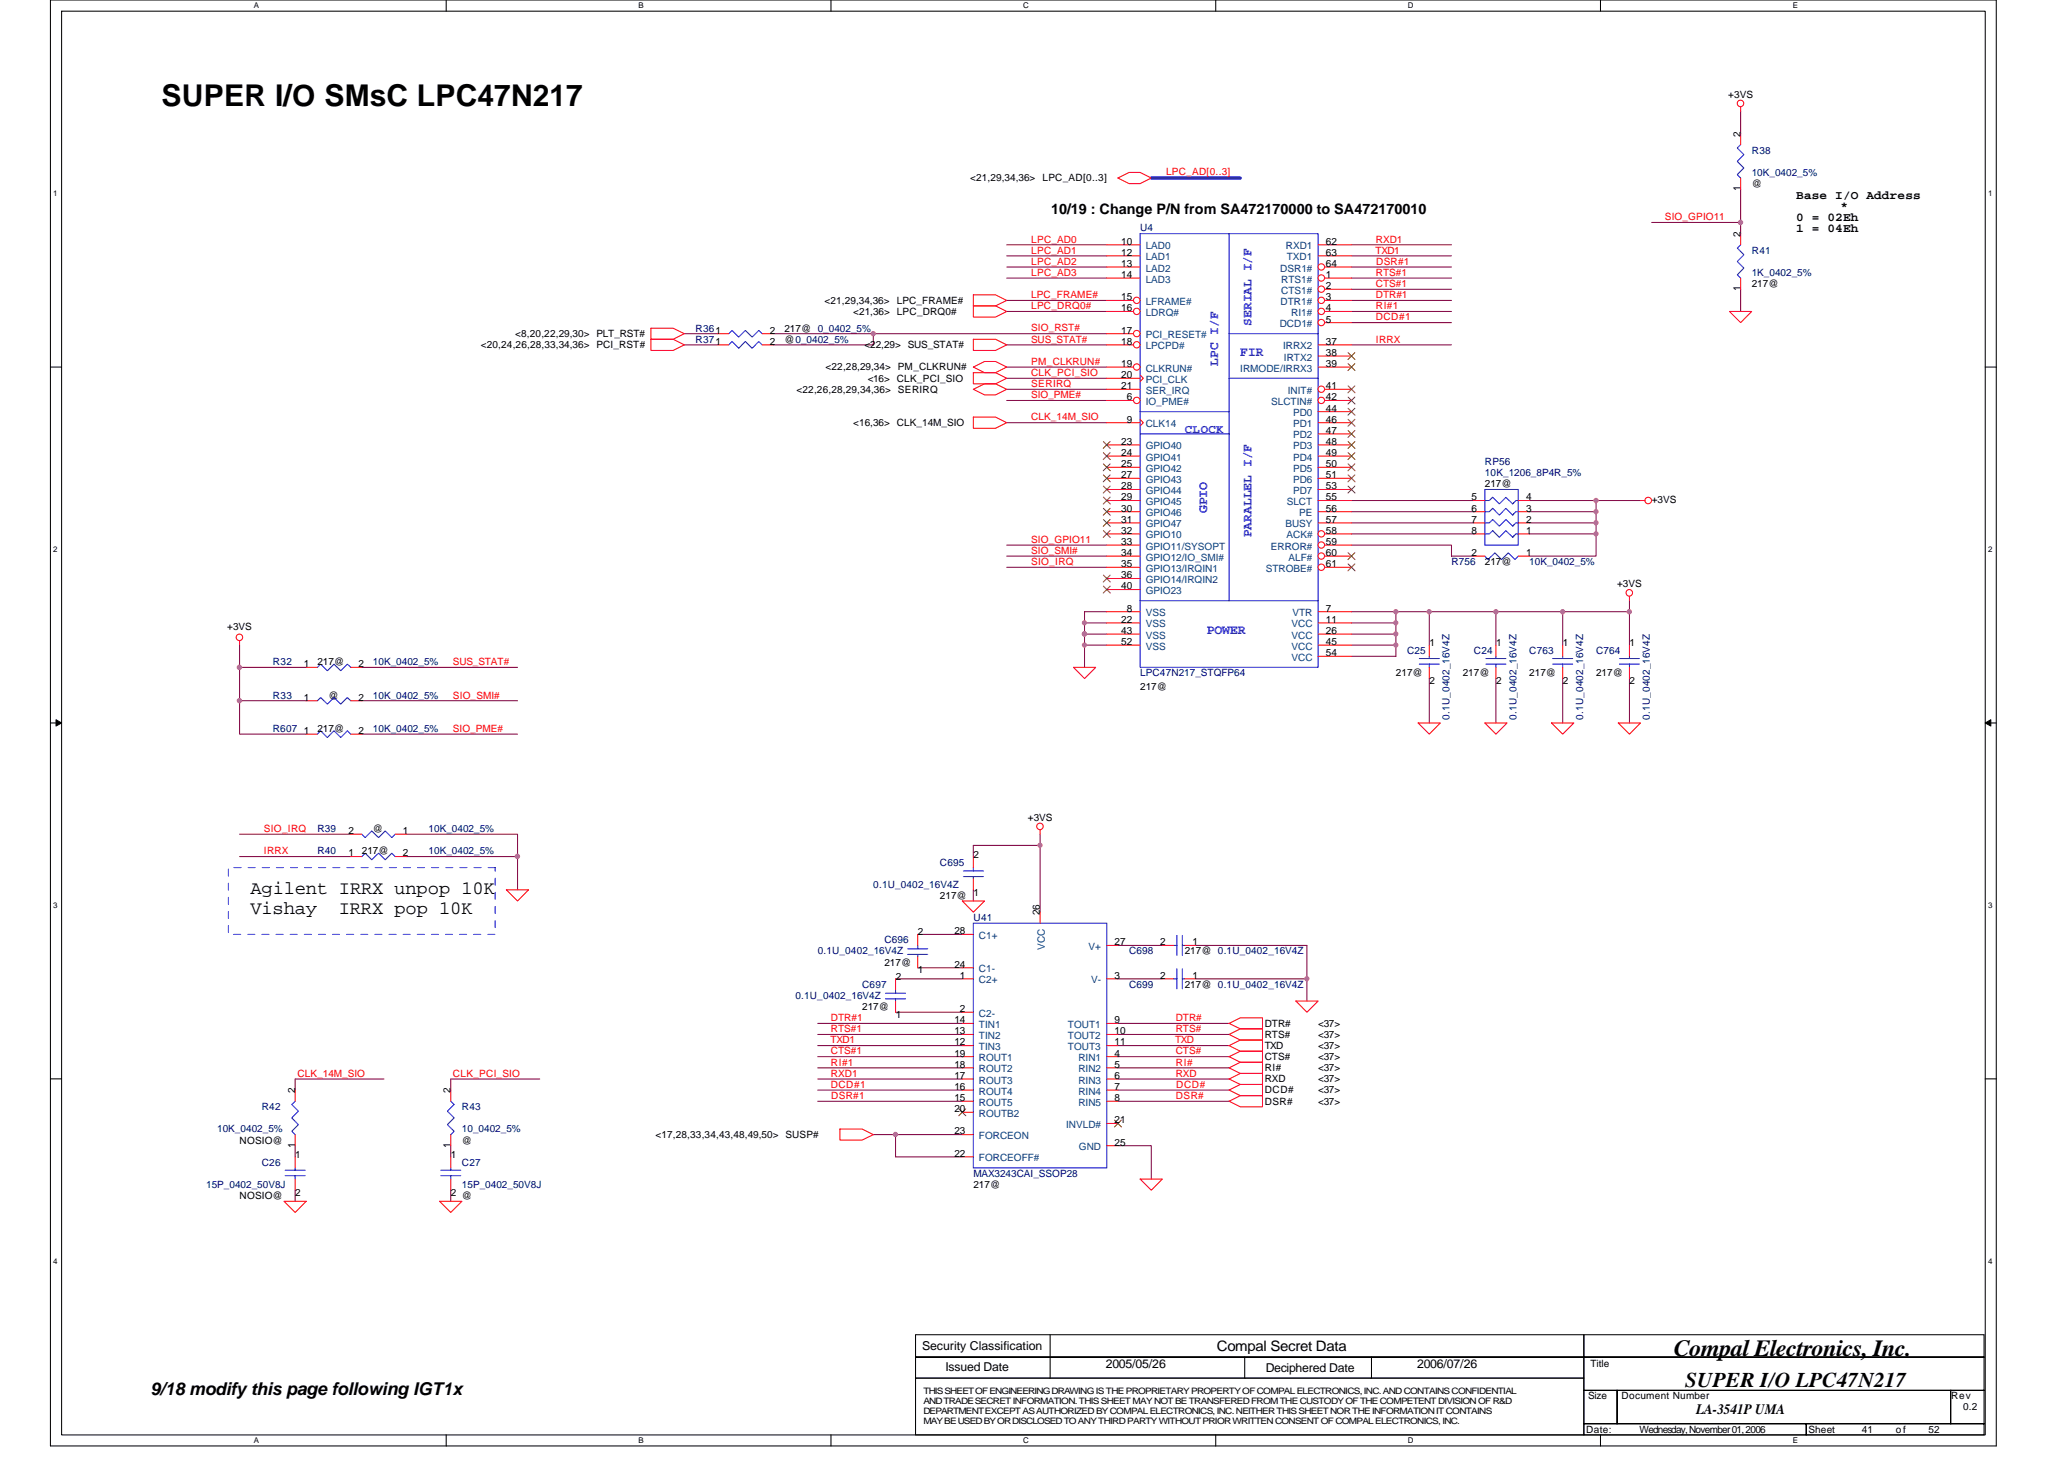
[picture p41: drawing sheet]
<svg xmlns="http://www.w3.org/2000/svg" width="297mm" height="210mm" viewBox="0 0 297 210" stroke-linecap="round" stroke-linejoin="round" font-family="sans-serif">
<defs><g id="words">
<text font-size="4.3" x="23.3" y="15.2">SUPER I/O SMsC LPC47N217</text>
<text font-size="3.3" x="240.9" y="195.1">Compal Electronics, Inc.</text>
<text font-size="3" x="242.5" y="199.6">SUPER I/O LPC47N217</text>
<g font-size="2.7">
<text x="36.1" y="128.6">Agilent IRRX unpop 10K</text>
<text x="36.1" y="131.5">Vishay</text>
<text x="48.8" y="131.5">IRRX pop 10K</text>
</g>
<text font-size="2.5" x="21.7" y="200.8">9/18 modify this page following IGT1x</text>
<g font-size="2.1">
<text x="151.3" y="30.7">10/19 : Change P/N from SA472170000 to SA472170010</text>
<text x="175.1" y="194.4">Compal Secret Data</text>
<text x="244.1" y="203.5">LA-3541P UMA</text>
</g>
<g font-size="1.9" fill="#00f">
<text x="180.1" y="46.9" transform="rotate(-90 180.1 46.9)">SERIAL I/F</text>
<text x="175.3" y="52.7" transform="rotate(-90 175.3 52.7)">LPC I/F</text>
<text x="178.5" y="51.2">FIR</text>
<text x="173.7" y="73.8" transform="rotate(-90 173.7 73.8)">GPIO</text>
<text x="180.1" y="77.3" transform="rotate(-90 180.1 77.3)">PARALLEL I/F</text>
<text x="173.7" y="91.2">POWER</text>
</g>
<g font-size="1.8">
<text x="258.5" y="28.6">Base I/O Address</text>
<text x="258.5" y="31.8">0 = 02Eh</text>
<text x="258.5" y="33.4">1 = 04Eh</text>
<text x="264.9" y="30.2">*</text>
<text x="132.7" y="194.2">Security Classification</text>
<text x="136.1" y="197.3">Issued Date</text>
<text x="159.1" y="196.8">2005/05/26</text>
<text x="182.2" y="197.4">Deciphered Date</text>
<text x="203.9" y="196.8">2006/07/26</text>
</g>
<text font-size="1.8" fill="#00f" x="170.5" y="62.2">CLOCK</text>
<g font-size="1.4">
<text x="248.7" y="14.1">+3VS</text>
<text x="250.5" y="19.7" transform="rotate(-90 250.5 19.7)">2</text>
<text x="139.6" y="26.1">&lt;21,29,34,36&gt;</text>
<text x="150" y="26.1">LPC_AD[0..3]</text>
<text x="250.5" y="27.5" transform="rotate(-90 250.5 27.5)">1</text>
<text x="252.1" y="26.9">@</text>
<text x="161.4" y="35.2">10</text>
<text x="190.8" y="35.2">62</text>
<text x="250.5" y="34.1" transform="rotate(-90 250.5 34.1)">2</text>
<text x="161.4" y="36.8">12</text>
<text x="161.4" y="38.4">13</text>
<text x="161.4" y="40">14</text>
<text x="190.8" y="38.4">64</text>
<text x="190.8" y="36.8">63</text>
<text x="190.8" y="40">1</text>
<text x="190.8" y="41.6">2</text>
<text x="250.5" y="41.9" transform="rotate(-90 250.5 41.9)">1</text>
<text x="252.1" y="41.3">217@</text>
<text x="110.8" y="48">2</text>
<text x="112.9" y="47.7">217@ 0_0402_5%</text>
<text x="118.6" y="43.7">&lt;21,29,34,36&gt;</text>
<text x="122.8" y="45.3">&lt;21,36&gt; LPC_DRQ0#</text>
<text x="129" y="43.7">LPC_FRAME#</text>
<text x="161.4" y="43.2">15</text>
<text x="161.4" y="44.8">16</text>
<text x="161.4" y="48">17</text>
<text x="190.8" y="43.2">3</text>
<text x="190.8" y="46.4">5</text>
<text x="190.8" y="44.8">4</text>
<text x="69.2" y="50.1">&lt;20,24,26,28,33,34,36&gt; PCI_RST#</text>
<text x="74.1" y="48.5">&lt;8,20,22,29,30&gt; PLT_RST#</text>
<text x="110.8" y="49.6">2</text>
<text x="112.9" y="49.3">@0_0402_5%</text>
<text x="118.8" y="53.3">&lt;22,28,29,34&gt; PM_CLKRUN#</text>
<text x="124.4" y="50.1">&lt;22,29&gt; SUS_STAT#</text>
<text x="161.4" y="49.6">18</text>
<text x="161.4" y="52.8">19</text>
<text x="190.8" y="52.8">39</text>
<text x="190.8" y="51.2">38</text>
<text x="190.8" y="49.6">37</text>
<text x="114.6" y="56.5">&lt;22,26,28,29,34,36&gt; SERIRQ</text>
<text x="124.9" y="54.9">&lt;16&gt; CLK_PCI_SIO</text>
<text x="161.4" y="54.4">20</text>
<text x="161.4" y="56">21</text>
<text x="162.2" y="57.6">6</text>
<text x="190.8" y="56">41</text>
<text x="190.8" y="57.6">42</text>
<text x="190.8" y="59.2">44</text>
<text x="122.8" y="61.3">&lt;16,36&gt; CLK_14M_SIO</text>
<text x="161.4" y="64">23</text>
<text x="161.4" y="65.6">24</text>
<text x="162.2" y="60.8">9</text>
<text x="190.8" y="60.8">46</text>
<text x="190.8" y="62.4">47</text>
<text x="190.8" y="64">48</text>
<text x="190.8" y="65.6">49</text>
<text x="161.4" y="67.2">25</text>
<text x="161.4" y="68.8">27</text>
<text x="161.4" y="70.4">28</text>
<text x="161.4" y="72">29</text>
<text x="190.8" y="67.2">50</text>
<text x="190.8" y="68.8">51</text>
<text x="190.8" y="70.4">53</text>
<text x="190.8" y="72">55</text>
<text x="211.8" y="72">5</text>
<text x="213.7" y="70.1">217@</text>
<text x="219.6" y="72">4</text>
<text x="161.4" y="73.6">30</text>
<text x="161.4" y="75.2">31</text>
<text x="161.4" y="76.8">32</text>
<text x="190.8" y="75.2">57</text>
<text x="190.8" y="73.6">56</text>
<text x="190.8" y="76.8">58</text>
<text x="211.8" y="76.8">8</text>
<text x="211.8" y="75.2">7</text>
<text x="211.8" y="73.6">6</text>
<text x="219.6" y="76.8">1</text>
<text x="219.6" y="75.2">2</text>
<text x="219.6" y="73.6">3</text>
<text x="237.7" y="72.3">+3VS</text>
<text x="161.4" y="78.4">33</text>
<text x="161.4" y="80">34</text>
<text x="161.4" y="81.6">35</text>
<text x="161.4" y="83.2">36</text>
<text x="190.8" y="80">60</text>
<text x="190.8" y="78.4">59</text>
<text x="190.8" y="81.6">61</text>
<text x="211.8" y="80">2</text>
<text x="213.7" y="81.3">217@</text>
<text x="219.6" y="80">1</text>
<text x="161.4" y="84.8">40</text>
<text x="161.4" y="89.6">22</text>
<text x="162.2" y="88">8</text>
<text x="190.8" y="89.6">11</text>
<text x="190.8" y="88">7</text>
<text x="232.7" y="84.5">+3VS</text>
<text x="32.7" y="90.6">+3VS</text>
<text x="43.7" y="96">1</text>
<text x="45.7" y="95.7">217@</text>
<text x="51.6" y="96">2</text>
<text x="161.4" y="91.2">43</text>
<text x="161.4" y="92.8">52</text>
<text x="190.8" y="91.2">26</text>
<text x="190.8" y="94.4">54</text>
<text x="190.8" y="92.8">45</text>
<text x="205.7" y="93">1</text>
<text x="215.3" y="93">1</text>
<text x="224.9" y="93">1</text>
<text x="234.5" y="93">1</text>
<text x="43.7" y="100.8">1</text>
<text x="47.3" y="100.5">@</text>
<text x="51.6" y="100.8">2</text>
<text x="164.1" y="99.2">217@</text>
<text x="200.9" y="97.3">217@</text>
<text x="205.7" y="98.4">2</text>
<text x="210.5" y="97.3">217@</text>
<text x="215.3" y="98.4">2</text>
<text x="220.1" y="97.3">217@</text>
<text x="224.9" y="98.4">2</text>
<text x="229.7" y="97.3">217@</text>
<text x="234.5" y="98.4">2</text>
<text x="43.7" y="105.6">1</text>
<text x="45.7" y="105.3">217@</text>
<text x="51.6" y="105.6">2</text>
<text x="50.1" y="120">2</text>
<text x="53.7" y="119.7">@</text>
<text x="58" y="120">1</text>
<text x="147.9" y="118.1">+3VS</text>
<text x="50.1" y="123.2">1</text>
<text x="52.1" y="122.9">217@</text>
<text x="58" y="123.2">2</text>
<text x="140.1" y="123.4">2</text>
<text x="135.3" y="129.3">217@</text>
<text x="140.1" y="128.8">1</text>
<text x="149.7" y="131.7" transform="rotate(-90 149.7 131.7)">26</text>
<text x="132.1" y="134.6">2</text>
<text x="137.3" y="134.4">28</text>
<text x="160.4" y="136">27</text>
<text x="167" y="136">2</text>
<text x="170.5" y="137.3">217@ 0.1U_0402_16V4Z</text>
<text x="171.6" y="136">1</text>
<text x="127.3" y="138.9">217@</text>
<text x="128.9" y="141">2</text>
<text x="132.1" y="140">1</text>
<text x="137.3" y="139.2">24</text>
<text x="138.2" y="140.8">1</text>
<text x="160.4" y="140.8">3</text>
<text x="167" y="140.8">2</text>
<text x="170.5" y="142.1">217@ 0.1U_0402_16V4Z</text>
<text x="171.6" y="140.8">1</text>
<text x="124.1" y="145.3">217@</text>
<text x="128.9" y="146.4">1</text>
<text x="137.3" y="147.2">14</text>
<text x="137.3" y="148.8">13</text>
<text x="138.2" y="145.6">2</text>
<text x="160.4" y="147.2">9</text>
<text x="160.4" y="148.8">10</text>
<text x="182" y="147.7">DTR#</text>
<text x="182" y="149.3">RTS#</text>
<text x="189.7" y="147.7">&lt;37&gt;</text>
<text x="189.7" y="149.3">&lt;37&gt;</text>
<text x="137.3" y="150.4">12</text>
<text x="137.3" y="152">19</text>
<text x="137.3" y="153.6">18</text>
<text x="137.3" y="155.2">17</text>
<text x="160.4" y="152">4</text>
<text x="160.4" y="153.6">5</text>
<text x="160.4" y="155.2">6</text>
<text x="160.4" y="150.4">11</text>
<text x="182" y="150.9">TXD</text>
<text x="182" y="152.5">CTS#</text>
<text x="182" y="154.1">RI#</text>
<text x="182" y="155.7">RXD</text>
<text x="189.7" y="155.7">&lt;37&gt;</text>
<text x="189.7" y="152.5">&lt;37&gt;</text>
<text x="189.7" y="154.1">&lt;37&gt;</text>
<text x="189.7" y="150.9">&lt;37&gt;</text>
<text x="42.5" y="157.3" transform="rotate(-90 42.5 157.3)">2</text>
<text x="64.9" y="157.3" transform="rotate(-90 64.9 157.3)">2</text>
<text x="137.3" y="156.8">16</text>
<text x="137.3" y="158.4">15</text>
<text x="137.3" y="160">20</text>
<text x="160.4" y="156.8">7</text>
<text x="160.4" y="158.4">8</text>
<text x="160.4" y="161.6">21</text>
<text x="182" y="157.3">DCD#</text>
<text x="182" y="158.9">DSR#</text>
<text x="189.7" y="157.3">&lt;37&gt;</text>
<text x="189.7" y="158.9">&lt;37&gt;</text>
<text x="34.5" y="164.5">NOSIO@</text>
<text x="42.5" y="165.2" transform="rotate(-90 42.5 165.2)">1</text>
<text x="42.5" y="166.6">1</text>
<text x="64.9" y="165.2" transform="rotate(-90 64.9 165.2)">1</text>
<text x="64.9" y="166.6">1</text>
<text x="66.5" y="164.5">@</text>
<text x="94.3" y="163.7">&lt;17,28,33,34,43,48,49,50&gt; SUSP#</text>
<text x="137.3" y="166.4">22</text>
<text x="137.3" y="163.2">23</text>
<text x="160.4" y="164.8">25</text>
<text x="34.5" y="172.5">NOSIO@</text>
<text x="42.5" y="172">2</text>
<text x="64.9" y="172">2</text>
<text x="66.5" y="172.5">@</text>
<text x="140.1" y="170.9">217@</text>
<text x="228.9" y="196.7">Title</text>
<text x="228.6" y="201.3">Size</text>
<text x="233.4" y="201.3">Document Number</text>
<text x="280.8" y="201.3">Rev</text>
<text x="282.5" y="202.9">0.2</text>
<text x="228.3" y="206.1">Date:</text>
<text x="235.9" y="206.1">Wednesday, November 01,2006</text>
<text x="260.3" y="206.1">Sheet</text>
<text x="267.9" y="206.1">41</text>
<text x="272.8" y="206.1">of</text>
<text x="277.5" y="206.1">52</text>
</g>
<g font-size="1.4" fill="#000080">
<text x="252.1" y="22.1">R38</text>
<text x="252.1" y="25.3">10K_0402_5%</text>
<text x="164.1" y="33.3">U4</text>
<text x="252.1" y="39.7">1K_0402_5%</text>
<text x="252.1" y="36.5">R41</text>
<text x="100.1" y="47.7">R361</text>
<text x="100.1" y="49.3">R371</text>
<text x="213.7" y="66.9">RP56</text>
<text x="213.7" y="68.5">10K_1206_8P4R_5%</text>
<text x="208.9" y="81.3">R756</text>
<text x="220.1" y="81.3">10K_0402_5%</text>
<text x="39.3" y="95.7">R32</text>
<text x="53.7" y="95.7">10K_0402_5%</text>
<text x="202.5" y="94.1">C25</text>
<text x="212.1" y="94.1">C24</text>
<text x="220.1" y="94.1">C763</text>
<text x="229.7" y="94.1">C764</text>
<text x="39.3" y="100.5">R33</text>
<text x="53.7" y="100.5">10K_0402_5%</text>
<text x="164.1" y="97.3">LPC47N217_STQFP64</text>
<text x="39.3" y="105.3">R607</text>
<text x="53.7" y="105.3">10K_0402_5%</text>
<text x="208.6" y="103.5" transform="rotate(-90 208.6 103.5)">0.1U_0402_16V4Z</text>
<text x="218.2" y="103.5" transform="rotate(-90 218.2 103.5)">0.1U_0402_16V4Z</text>
<text x="227.8" y="103.5" transform="rotate(-90 227.8 103.5)">0.1U_0402_16V4Z</text>
<text x="237.4" y="103.5" transform="rotate(-90 237.4 103.5)">0.1U_0402_16V4Z</text>
<text x="45.7" y="119.7">R39</text>
<text x="61.7" y="119.7">10K_0402_5%</text>
<text x="45.7" y="122.9">R40</text>
<text x="61.7" y="122.9">10K_0402_5%</text>
<text x="135.3" y="124.5">C695</text>
<text x="125.7" y="127.7">0.1U_0402_16V4Z</text>
<text x="117.7" y="137.3">0.1U_0402_16V4Z</text>
<text x="127.3" y="135.7">C696</text>
<text x="140.1" y="132.5">U41</text>
<text x="162.5" y="137.3">C698</text>
<text x="114.5" y="143.7">0.1U_0402_16V4Z</text>
<text x="124.1" y="142.1">C697</text>
<text x="162.5" y="142.1">C699</text>
<text x="37.7" y="159.7">R42</text>
<text x="66.5" y="159.7">R43</text>
<text x="31.3" y="162.9">10K_0402_5%</text>
<text x="37.7" y="167.7">C26</text>
<text x="66.5" y="167.7">C27</text>
<text x="66.5" y="162.9">10_0402_5%</text>
<text x="29.7" y="170.9">15P_0402_50V8J</text>
<text x="66.5" y="170.9">15P_0402_50V8J</text>
<text x="140.1" y="169.3">MAX3243CAI_SSOP28</text>
</g>
<g font-size="1.4" fill="#f00">
<text x="167.8" y="25.1">LPC_AD[0..3]</text>
<text x="148.4" y="34.9">LPC_AD0</text>
<text x="198" y="34.9">RXD1</text>
<text x="239.6" y="31.7">SIO_GPIO11</text>
<text x="148.4" y="39.7">LPC_AD3</text>
<text x="148.4" y="36.5">LPC_AD1</text>
<text x="148.4" y="38.1">LPC_AD2</text>
<text x="197.9" y="36.5">TXD1</text>
<text x="198" y="41.3">CTS#1</text>
<text x="198" y="39.7">RTS#1</text>
<text x="198.1" y="38.1">DSR#1</text>
<text x="148.4" y="47.7">SIO_RST#</text>
<text x="148.4" y="42.9">LPC_FRAME#</text>
<text x="148.4" y="44.5">LPC_DRQ0#</text>
<text x="198" y="42.9">DTR#1</text>
<text x="198" y="46.1">DCD#1</text>
<text x="198" y="44.5">RI#1</text>
<text x="148.4" y="49.3">SUS_STAT#</text>
<text x="148.4" y="52.5">PM_CLKRUN#</text>
<text x="198" y="49.3">IRRX</text>
<text x="148.4" y="54.1">CLK_PCI_SIO</text>
<text x="148.4" y="55.7">SERIRQ</text>
<text x="148.4" y="57.3">SIO_PME#</text>
<text x="148.4" y="60.5">CLK_14M_SIO</text>
<text x="148.4" y="79.7">SIO_SMI#</text>
<text x="148.4" y="78.1">SIO_GPIO11</text>
<text x="148.4" y="81.3">SIO_IRQ</text>
<text x="65.2" y="95.7">SUS_STAT#</text>
<text x="65.2" y="100.5">SIO_SMI#</text>
<text x="65.2" y="105.3">SIO_PME#</text>
<text x="38" y="119.7">SIO_IRQ</text>
<text x="38" y="122.9">IRRX</text>
<text x="119.6" y="148.5">RTS#1</text>
<text x="119.6" y="146.9">DTR#1</text>
<text x="169.2" y="148.5">RTS#</text>
<text x="169.2" y="146.9">DTR#</text>
<text x="42.8" y="154.9">CLK_14M_SIO</text>
<text x="65.2" y="154.9">CLK_PCI_SIO</text>
<text x="119.5" y="150.1">TXD1</text>
<text x="119.6" y="153.3">RI#1</text>
<text x="119.6" y="151.7">CTS#1</text>
<text x="119.6" y="154.9">RXD1</text>
<text x="169.1" y="150.1">TXD</text>
<text x="169.2" y="154.9">RXD</text>
<text x="169.2" y="153.3">RI#</text>
<text x="169.2" y="151.7">CTS#</text>
<text x="119.6" y="156.5">DCD#1</text>
<text x="119.6" y="158.1">DSR#1</text>
<text x="169.2" y="158.1">DSR#</text>
<text x="169.3" y="156.5">DCD#</text>
</g>
<g font-size="1.4" fill="#004080">
<text x="164.9" y="35.9">LAD0</text>
<text x="185.1" y="35.9">RXD1</text>
<text x="164.9" y="37.5">LAD1</text>
<text x="164.9" y="39.1">LAD2</text>
<text x="164.9" y="40.7">LAD3</text>
<text x="184.3" y="39.1">DSR1#</text>
<text x="184.4" y="40.7">RTS1#</text>
<text x="185.2" y="37.5">TXD1</text>
<text x="164.9" y="43.9">LFRAME#</text>
<text x="164.9" y="45.5">LDRQ#</text>
<text x="184.2" y="47.1">DCD1#</text>
<text x="184.3" y="43.9">DTR1#</text>
<text x="184.4" y="42.3">CTS1#</text>
<text x="185.8" y="45.5">RI1#</text>
<text x="164.9" y="48.7">PCI_RESET#</text>
<text x="164.9" y="50.3">LPCPD#</text>
<text x="164.9" y="53.5">CLKRUN#</text>
<text x="178.5" y="53.5">IRMODE/IRRX3</text>
<text x="184.7" y="50.3">IRRX2</text>
<text x="184.8" y="51.9">IRTX2</text>
<text x="164.9" y="55.1">PCI_CLK</text>
<text x="164.9" y="56.7">SER_IRQ</text>
<text x="164.9" y="58.3">IO_PME#</text>
<text x="182.9" y="58.3">SLCTIN#</text>
<text x="185.3" y="56.7">INIT#</text>
<text x="186.1" y="59.9">PD0</text>
<text x="164.9" y="64.7">GPIO40</text>
<text x="164.9" y="61.5">CLK14</text>
<text x="186.1" y="61.5">PD1</text>
<text x="186.1" y="63.1">PD2</text>
<text x="186.1" y="64.7">PD3</text>
<text x="164.9" y="66.3">GPIO41</text>
<text x="164.9" y="67.9">GPIO42</text>
<text x="164.9" y="69.5">GPIO43</text>
<text x="164.9" y="71.1">GPIO44</text>
<text x="186.1" y="66.3">PD4</text>
<text x="186.1" y="67.9">PD5</text>
<text x="186.1" y="69.5">PD6</text>
<text x="186.1" y="71.1">PD7</text>
<text x="164.9" y="72.7">GPIO45</text>
<text x="164.9" y="74.3">GPIO46</text>
<text x="164.9" y="75.9">GPIO47</text>
<text x="164.9" y="77.5">GPIO10</text>
<text x="185" y="75.9">BUSY</text>
<text x="185.1" y="77.5">ACK#</text>
<text x="185.2" y="72.7">SLCT</text>
<text x="187" y="74.3">PE</text>
<text x="164.9" y="79.1">GPIO11/SYSOPT</text>
<text x="164.9" y="80.7">GPIO12/IO_SMI#</text>
<text x="164.9" y="82.3">GPIO13/IRQIN1</text>
<text x="164.9" y="83.9">GPIO14/IRQIN2</text>
<text x="182.2" y="82.3">STROBE#</text>
<text x="182.9" y="79.1">ERROR#</text>
<text x="185.4" y="80.7">ALF#</text>
<text x="164.9" y="85.5">GPIO23</text>
<text x="164.9" y="88.7">VSS</text>
<text x="186" y="88.7">VTR</text>
<text x="164.9" y="90.3">VSS</text>
<text x="164.9" y="91.9">VSS</text>
<text x="164.9" y="93.5">VSS</text>
<text x="185.9" y="91.9">VCC</text>
<text x="185.9" y="95.1">VCC</text>
<text x="185.9" y="93.5">VCC</text>
<text x="185.9" y="90.3">VCC</text>
<text x="140.9" y="135.1">C1+</text>
<text x="150.4" y="136.7" transform="rotate(-90 150.4 136.7)">VCC</text>
<text x="156.7" y="136.7">V+</text>
<text x="140.9" y="139.9">C1-</text>
<text x="140.9" y="141.5">C2+</text>
<text x="157" y="141.5">V-</text>
<text x="140.9" y="146.3">C2-</text>
<text x="140.9" y="147.9">TIN1</text>
<text x="140.9" y="149.5">TIN2</text>
<text x="153.7" y="147.9">TOUT1</text>
<text x="153.7" y="149.5">TOUT2</text>
<text x="140.9" y="151.1">TIN3</text>
<text x="140.9" y="152.7">ROUT1</text>
<text x="140.9" y="154.3">ROUT2</text>
<text x="140.9" y="155.9">ROUT3</text>
<text x="153.7" y="151.1">TOUT3</text>
<text x="155.2" y="152.7">RIN1</text>
<text x="155.2" y="154.3">RIN2</text>
<text x="155.2" y="155.9">RIN3</text>
<text x="140.9" y="157.5">ROUT4</text>
<text x="140.9" y="159.1">ROUT5</text>
<text x="140.9" y="160.7">ROUTB2</text>
<text x="155.2" y="157.5">RIN4</text>
<text x="155.2" y="159.1">RIN5</text>
<text x="140.9" y="167.1">FORCEOFF#</text>
<text x="140.9" y="163.9">FORCEON</text>
<text x="153.4" y="162.3">INVLD#</text>
<text x="155.3" y="165.5">GND</text>
</g>
<g font-size="1.3">
<text x="132.9" y="200.5">THIS SHEET OF ENGINEERING DRAWING IS THE PROPRIETARY PROPERTY OF COMPAL ELECTRONICS, INC. AND CONTAINS CONFIDENTIAL</text>
<text x="132.9" y="202">AND TRADE SECRET INFORMATION. THIS SHEET MAY NOT BE TRANSFERED FROM THE CUSTODY OF THE COMPETENT DIVISION OF R&amp;D</text>
<text x="132.9" y="203.5">DEPARTMENT EXCEPT AS AUTHORIZED BY COMPAL ELECTRONICS, INC. NEITHER THIS SHEET NOR THE INFORMATION IT CONTAINS</text>
<text x="132.9" y="204.9">MAY BE USED BY OR DISCLOSED TO ANY THIRD PARTY WITHOUT PRIOR WRITTEN CONSENT OF COMPAL ELECTRONICS, INC.</text>
</g>
<g font-size="1.1">
<text x="36.5" y="1.2">A</text>
<text x="91.9" y="1.2">B</text>
<text x="147.3" y="1.2">C</text>
<text x="202.6" y="1.2">D</text>
<text x="258" y="1.2">E</text>
<text x="7.7" y="28.2">1</text>
<text x="286.1" y="28.2">1</text>
<text x="7.7" y="79.4">2</text>
<text x="286.1" y="79.4">2</text>
<text x="7.7" y="130.6">3</text>
<text x="286.1" y="130.6">3</text>
<text x="7.7" y="181.8">4</text>
<text x="286.1" y="181.8">4</text>
<text x="36.5" y="207.6">A</text>
<text x="91.9" y="207.6">B</text>
<text x="147.3" y="207.6">C</text>
<text x="202.6" y="207.6">D</text>
<text x="258" y="207.6">E</text>
</g>
</g></defs>
<path d="M7.3 0h280v208h-280zM8.9 1.6h276.8v204.8h-276.8z" fill="none" stroke="#000" stroke-width=".15"/>
<g fill="#fff">
<path d="M36.5 .2h.8v1.2h-.8z"/>
<path d="M36.5 206.6h.8v1.3h-.8z"/>
</g>
<path d="M64.2 0v1.6M64.2 206.4v1.6" fill="none" stroke="#000" stroke-width=".15"/>
<g fill="#fff">
<path d="M91.9 .2h.7v1.2h-.7z"/>
<path d="M91.9 206.6h.7v1.3h-.7z"/>
</g>
<path d="M119.6 0v1.6M119.6 206.4v1.6" fill="none" stroke="#000" stroke-width=".15"/>
<g fill="#fff">
<path d="M147.3 .2h.8v1.2h-.8z"/>
<path d="M147.3 206.6h.8v1.3h-.8z"/>
</g>
<path d="M175 0v1.6M175 206.4v1.6" fill="none" stroke="#000" stroke-width=".15"/>
<g fill="#fff">
<path d="M202.6 .2h.8v1.2h-.8z"/>
<path d="M202.6 206.6h.8v1.3h-.8z"/>
</g>
<path d="M230.3 0v1.6M230.3 206.4v1.6" fill="none" stroke="#000" stroke-width=".15"/>
<g fill="#fff">
<path d="M258 .2h.7v1.2h-.7z"/>
<path d="M258 206.6h.7v1.3h-.7z"/>
<path d="M7.7 27.2h.6v1.3h-.6z"/>
<path d="M286.1 27.2h.6v1.3h-.6z"/>
<path d="M7.7 78.4h.6v1.3h-.6z"/>
<path d="M286.1 78.4h.6v1.3h-.6z"/>
</g>
<path d="M7.3 52.8h1.6M285.7 52.8h1.6" fill="none" stroke="#000" stroke-width=".15"/>
<g fill="#fff">
<path d="M7.7 129.6h.6v1.3h-.6z"/>
<path d="M286.1 129.6h.6v1.3h-.6z"/>
</g>
<path d="M7.3 104h1.6M285.7 104h1.6" fill="none" stroke="#000" stroke-width=".15"/>
<path d="M8.1 103.5l.8 .5-.8 .5zM285.7 104l.8-.5v1z" fill="#000" stroke="#000" stroke-width=".14"/>
<g fill="#fff">
<path d="M7.7 180.8h.6v1.3h-.6z"/>
<path d="M286.1 180.8h.6v1.3h-.6z"/>
</g>
<g fill="none" stroke="#000" stroke-width=".15">
<path d="M7.3 155.2h1.6M285.7 155.2h1.6M131.8 192h96.1v3.2h-96.1zM131.8 195.2h96.1v3.1h-96.1zM131.8 198.3h96.1v8.1h-96.1zM151.1 192v6.3M179.1 195.2v3.1M197.4 195.2v3.1M227.9 192h57.6v3.2h-57.6zM227.9 195.2h57.6v4.8h-57.6zM227.9 200h4.8v4.8h-4.8zM227.9 204.8h32v1.6h-32z"/>
<path d="M232.7 200h48v4.8h-48zM259.9 204.8h25.6v1.6h-25.6zM280.7 200h4.8v4.8h-4.8z"/>
</g>
<g fill="none" stroke="#800040" stroke-width=".15">
<path d="M250.5 16v3.2M144.9 36.8h14.4M144.9 38.4h14.4M144.9 35.2h14.4M194.5 36.8h14.4M194.5 38.4h14.4M194.5 35.2h14.4M237.7 32h12.8M250.5 27.2v6.4M98.5 48h4.8M98.5 49.6h4.8M111.3 48h48"/>
<path d="M125.7 48v1.6h-14.4M144.9 49.6h14.4M144.9 40h14.4M144.9 43.2h14.4M144.9 54.4h14.4M144.9 56h14.4M144.9 44.8h14.4M144.9 52.8h14.4M144.9 57.6h14.4M194.5 49.6h14.4M194.5 40h14.4M194.5 43.2h14.4"/>
<path d="M194.5 44.8h14.4M194.5 41.6h14.4M194.5 46.4h14.4M250.5 41.6v3.2M144.9 60.8h14.4M144.9 78.4h14.4M194.5 78.4h14.4v1.6h3.2M194.5 72h17.6M194.5 73.6h17.6M194.5 75.2h17.6M194.5 76.8h17.6M220.1 72h16"/>
<path d="M220.1 73.6h9.6M220.1 75.2h9.6M220.1 76.8h9.6M229.7 76.8v3.2h-9.6M229.7 72v4.8M34.5 96h9.6M34.5 92.8v8M52.1 96h22.4M144.9 80h14.4M144.9 81.6h14.4M156.1 92.8h3.2M156.1 89.6h3.2"/>
<path d="M156.1 91.2h3.2M159.3 88h-3.2v8M194.5 88h6.4v1.6M194.5 92.8h6.4M194.5 89.6h6.4M194.5 91.2h6.4M200.9 89.6v4.8h-6.4M200.9 88h4.8M205.7 88h9.6v4.8M205.7 88v4.8M205.7 97.6v6.4M215.3 88h19.2"/>
<path d="M215.3 97.6v6.4M224.9 88v4.8M224.9 97.6v6.4M234.5 86.4v6.4M234.5 97.6v6.4M34.5 100.8v4.8h9.6M34.5 100.8h9.6M52.1 100.8h22.4M52.1 105.6h22.4M34.5 120h16M34.5 123.2h16M58.5 120h16v3.2"/>
<path d="M58.5 123.2h16v4.8M132.1 139.2h6.4M132.1 134.4h6.4M140.1 128v1.6M149.7 121.6h-9.6v1.6M149.7 120v11.2M160.9 136h6.4M172.1 136h16v8M55.3 155.2h-12.8v1.6M77.7 155.2h-12.8v1.6M117.7 155.2h20.8M117.7 148.8h20.8"/>
<path d="M117.7 147.2h20.8M117.7 153.6h20.8M117.7 152h20.8M117.7 150.4h20.8M117.7 158.4h20.8M117.7 156.8h20.8M128.9 140.8h9.6M128.9 145.6h9.6M160.9 155.2h16M160.9 148.8h16M160.9 147.2h16M160.9 153.6h16"/>
<path d="M160.9 152h16M160.9 150.4h16M160.9 158.4h16M160.9 156.8h16M160.9 140.8h6.4M172.1 140.8h16M42.5 164.8v1.6M42.5 171.2v1.6M64.9 164.8v1.6M64.9 171.2v1.6M125.7 163.2h12.8M128.9 163.2v3.2h9.6"/>
<path d="M160.9 164.8h4.8v4.8"/>
</g>
<path d="M165.7 25.6h12.8" fill="none" stroke="#00f" stroke-width=".47"/>
<g fill="none" stroke="#f00" stroke-width=".15">
<path d="M250.5 15.4v.6M250.5 19.2v1.6M159.3 35.2h4.8M159.3 36.8h4.8M159.3 38.4h4.8M160.9 25.6l1.6-.8h1.6l1.6 .8-1.6 .8h-1.6zM250.5 25.6v1.6M250.5 33.6v1.6M93.7 48.8h3.2l1.6 .8-1.6 .8h-3.2zM93.7 47.2h3.2l1.6 .8-1.6 .8h-3.2zM103.3 49.6h1.6M103.3 48h1.6"/>
<path d="M109.7 49.6h1.6M109.7 48h1.6M140.1 42.4h3.2l1.6 .8-1.6 .8h-3.2zM140.1 44h3.2l1.6 .8-1.6 .8h-3.2zM140.1 48.8h3.2l1.6 .8-1.6 .8h-3.2zM140.1 53.6h3.2l1.6 .8-1.6 .8h-3.2zM140.1 56l1.6-.8h1.6l1.6 .8-1.6 .8h-1.6zM140.1 52.8l1.6-.8h1.6l1.6 .8-1.6 .8h-1.6zM159.3 40h4.8M248.9 44.8h3.2l-1.6 1.6zM250.5 40v1.6M140.1 60h3.2l1.6 .8-1.6 .8h-3.2z"/>
<path d="M212.1 72h1.6M212.1 76.8h1.6M212.1 75.2h1.6M212.1 73.6h1.6M218.5 72h1.6M218.5 76.8h1.6M218.5 75.2h1.6M218.5 73.6h1.6M236.1 72h.6M34.5 92.2v.6M44.1 96h1.6M50.5 96h1.6"/>
<path d="M154.5 96h3.2l-1.6 1.6zM205.7 92.8v1.6M205.7 96v1.6M212.1 80h1.6M215.3 92.8v1.6M215.3 96v1.6M218.5 80h1.6M224.9 92.8v1.6M224.9 96v1.6M234.5 85.8v.6M44.1 105.6h1.6M44.1 100.8h1.6"/>
<path d="M50.5 105.6h1.6M50.5 100.8h1.6M149.7 119.4v.6M204.1 104h3.2l-1.6 1.6zM213.7 104h3.2l-1.6 1.6zM223.3 104h3.2l-1.6 1.6zM232.9 104h3.2l-1.6 1.6zM50.5 120h1.6M56.9 120h1.6M72.9 128h3.2l-1.6 1.6zM138.5 129.6h3.2l-1.6 1.6zM138.5 134.4h1.6"/>
<path d="M138.5 139.2h1.6M140.1 123.2v1.6M140.1 126.4v1.6M149.7 131.2v1.6M159.3 136h1.6M167.3 136h1.6M170.5 136h1.6M42.5 156.8v1.6M128.9 140.8v1.6M128.9 144v1.6M138.5 140.8h1.6M138.5 145.6h1.6"/>
<path d="M138.5 147.2h1.6M138.5 148.8h1.6M138.5 150.4h1.6M138.5 152h1.6M138.5 153.6h1.6M138.5 155.2h1.6M138.5 156.8h1.6M138.5 158.4h1.6M159.3 140.8h1.6M159.3 147.2h1.6M159.3 148.8h1.6M159.3 150.4h1.6"/>
<path d="M159.3 152h1.6M159.3 153.6h1.6M159.3 155.2h1.6M159.3 156.8h1.6M159.3 158.4h1.6M176.9 147.2l1.6-.8h3.2v1.6h-3.2zM176.9 148.8l1.6-.8h3.2v1.6h-3.2zM176.9 150.4l1.6-.8h3.2v1.6h-3.2zM176.9 152l1.6-.8h3.2v1.6h-3.2zM176.9 153.6l1.6-.8h3.2v1.6h-3.2zM176.9 155.2l1.6-.8h3.2v1.6h-3.2zM176.9 156.8l1.6-.8h3.2v1.6h-3.2z"/>
<path d="M176.9 158.4l1.6-.8h3.2v1.6h-3.2zM186.5 144h3.2l-1.6 1.6zM40.9 172.8h3.2l-1.6 1.6zM42.5 163.2v1.6M42.5 166.4v1.6M42.5 169.6v1.6M63.3 172.8h3.2l-1.6 1.6zM64.9 166.4v1.6M64.9 169.6v1.6M120.9 162.4h3.2l1.6 .8-1.6 .8h-3.2zM138.5 166.4h1.6M138.5 163.2h1.6"/>
<path d="M138.5 160h1.6M159.3 164.8h1.6M159.3 161.6h1.6M164.1 169.6h3.2l-1.6 1.6z"/>
<circle cx="250.5" cy="14.9" r=".47"/>
<circle cx="237.2" cy="72" r=".47"/>
<circle cx="34.5" cy="91.7" r=".47"/>
<circle cx="234.5" cy="85.3" r=".47"/>
<circle cx="149.7" cy="118.9" r=".47"/>
</g>
<path d="M32.9 124.8h38.4v9.6h-38.4z" fill="none" stroke="#00f" stroke-width=".14" stroke-dasharray="1 1 1 1 1 1 1 1"/>
<g fill="none" stroke="#00f" stroke-width=".15">
<path d="M164.1 33.6h25.6v62.4h-25.6zM176.9 33.6v25.6h-12.8M250.5 35.2l-.5 .5 1 1-1 .9 1 1-1 .9 .5 .5M250.5 20.8l-.5 .5 1 .9-1 1 1 1-1 .9 .5 .5M104.9 49.6l.5-.5 .9 1 1-1 .9 1 1-1 .5 .5M104.9 48l.5-.5 .9 1 1-1 .9 1 1-1 .5 .5M176.9 48h12.8M176.9 54.4h12.8M176.9 59.2v3.2M164.1 62.4h12.8M176.9 62.4v24h-12.8M213.7 70.4h4.8v8h-4.8z"/>
<path d="M213.7 76.8h.6l.5-.5 1 1 .9-1 1 1 .5-.5h.3M213.7 75.2h.6l.5-.5 1 1 .9-1 1 1 .5-.5h.3M213.7 73.6h.6l.5-.5 1 1 .9-1 1 1 .5-.5h.3M213.7 72h.6l.5-.5 1 1 .9-1 1 1 .5-.5h.3M217.8 77.1l-.1 .2M217.8 75.5l-.1 .2M217.8 73.9l-.1 .2M45.7 96l.4-.5 1 1 1-1 .9 1 1-1 .5 .5M176.9 86.4h12.8M204.3 95.5h2.8M204.3 94.7h2.8M205.7 94.4v.3"/>
<path d="M205.7 95.5v.5M213.7 80l.5 .5 .9-1 1 1 1-1 .9 1 .5-.5M213.8 95.5h2.9M213.8 94.7h2.9M215.3 94.4v.3M215.3 95.5v.5M223.5 95.5h2.8M223.5 94.7h2.8M224.9 94.4v.3M224.9 95.5v.5M45.7 105.6l.4-.5 1 1 1-1 .9 1 1-1 .5 .5M45.7 100.8l.4-.4 1 .9 1-.9 .9 .9 1-.9 .5 .4"/>
<path d="M52.1 120l.5 .5 .9-1 1 1 .9-1 1 1 .5-.5M138.6 125.3h2.9M138.6 126.1h2.9M140.1 132.8h19.2v35.2h-19.2zM140.1 124.8v.5M140.1 126.1v.3M168.9 136h.5M169.4 134.6v2.9M170.2 136h.3M170.2 134.6v2.9M42.5 158.4l-.5 .5 .9 1-.9 .9 .9 1-.9 1 .5 .4M127.4 142.9h2.9"/>
<path d="M127.4 143.7h2.9M128.9 142.4v.5M128.9 143.7v.3M41 169.1h2.9M41 168.4h2.9M42.5 168v.4M42.5 169.1v.5M63.4 169.1h2.9M63.4 168.4h2.9M64.9 168v.4M64.9 169.1v.5"/>
</g>
<path d="M138 159.5l1 1M139 159.5l-1 1M160.4 161.1l1 1M161.4 161.1l-1 1" fill="none" stroke="#804000" stroke-width=".14"/>
<circle cx="163.6" cy="43.2" r=".46" fill="#fff" stroke="#f00" stroke-width=".15"/>
<path d="M159.3 43.2h3.8" fill="none" stroke="#f00" stroke-width=".15"/>
<circle cx="163.6" cy="44.8" r=".46" fill="#fff" stroke="#f00" stroke-width=".15"/>
<path d="M159.3 44.8h3.8" fill="none" stroke="#f00" stroke-width=".15"/>
<circle cx="163.6" cy="48" r=".46" fill="#fff" stroke="#f00" stroke-width=".15"/>
<path d="M159.3 48h3.8" fill="none" stroke="#f00" stroke-width=".15"/>
<circle cx="163.6" cy="49.6" r=".46" fill="#fff" stroke="#f00" stroke-width=".15"/>
<path d="M159.3 49.6h3.8" fill="none" stroke="#f00" stroke-width=".15"/>
<circle cx="163.6" cy="52.8" r=".46" fill="#fff" stroke="#f00" stroke-width=".15"/>
<path d="M159.3 52.8h3.8M159.3 54.4h4.8M159.3 56h4.8M164.1 54l.4 .4-.4 .5" fill="none" stroke="#f00" stroke-width=".15"/>
<circle cx="163.6" cy="57.6" r=".46" fill="#fff" stroke="#f00" stroke-width=".15"/>
<path d="M189.7 35.2h4.8M189.7 36.8h4.8M159.3 57.6h3.8" fill="none" stroke="#f00" stroke-width=".15"/>
<circle cx="190.2" cy="38.4" r=".46" fill="#fff" stroke="#f00" stroke-width=".15"/>
<path d="M190.6 38.4h3.9" fill="none" stroke="#f00" stroke-width=".15"/>
<circle cx="190.2" cy="40" r=".46" fill="#fff" stroke="#f00" stroke-width=".15"/>
<path d="M190.6 40h3.9" fill="none" stroke="#f00" stroke-width=".15"/>
<circle cx="190.2" cy="41.6" r=".46" fill="#fff" stroke="#f00" stroke-width=".15"/>
<path d="M190.6 41.6h3.9" fill="none" stroke="#f00" stroke-width=".15"/>
<circle cx="190.2" cy="43.2" r=".46" fill="#fff" stroke="#f00" stroke-width=".15"/>
<path d="M190.6 43.2h3.9" fill="none" stroke="#f00" stroke-width=".15"/>
<circle cx="190.2" cy="44.8" r=".46" fill="#fff" stroke="#f00" stroke-width=".15"/>
<path d="M190.6 44.8h3.9" fill="none" stroke="#f00" stroke-width=".15"/>
<circle cx="190.2" cy="46.4" r=".46" fill="#fff" stroke="#f00" stroke-width=".15"/>
<path d="M189.7 49.6h4.8M189.7 51.2h4.8M189.7 52.8h4.8M190.6 46.4h3.9" fill="none" stroke="#f00" stroke-width=".15"/>
<path d="M194 50.7l1 1M194 52.3l1 1M195 50.7l-1 1M195 52.3l-1 1" fill="none" stroke="#804000" stroke-width=".14"/>
<circle cx="190.2" cy="56" r=".46" fill="#fff" stroke="#f00" stroke-width=".15"/>
<path d="M190.6 56h3.9" fill="none" stroke="#f00" stroke-width=".15"/>
<path d="M194 55.5l1 1M195 55.5l-1 1" fill="none" stroke="#804000" stroke-width=".14"/>
<circle cx="190.2" cy="57.6" r=".46" fill="#fff" stroke="#f00" stroke-width=".15"/>
<path d="M189.7 59.2h4.8M190.6 57.6h3.9M189.7 60.8h4.8M189.7 62.4h4.8M189.7 64h4.8M189.7 65.6h4.8M189.7 67.2h4.8M189.7 68.8h4.8M189.7 70.4h4.8M189.7 72h4.8M189.7 73.6h4.8M189.7 75.2h4.8" fill="none" stroke="#f00" stroke-width=".15"/>
<g fill="none" stroke="#804000" stroke-width=".14">
<path d="M194 57.1l1 1M194 58.7l1 1M195 57.1l-1 1M195 58.7l-1 1M194 60.3l1 1M194 61.9l1 1M194 63.5l1 1M194 65.1l1 1M194 66.7l1 1M194 68.3l1 1M194 69.9l1 1M195 60.3l-1 1"/>
<path d="M195 61.9l-1 1M195 63.5l-1 1M195 65.1l-1 1M195 66.7l-1 1M195 68.3l-1 1M195 69.9l-1 1"/>
</g>
<circle cx="190.2" cy="76.8" r=".46" fill="#fff" stroke="#f00" stroke-width=".15"/>
<path d="M190.6 76.8h3.9" fill="none" stroke="#f00" stroke-width=".15"/>
<circle cx="190.2" cy="78.4" r=".46" fill="#fff" stroke="#f00" stroke-width=".15"/>
<path d="M190.6 78.4h3.9" fill="none" stroke="#f00" stroke-width=".15"/>
<circle cx="190.2" cy="80" r=".46" fill="#fff" stroke="#f00" stroke-width=".15"/>
<path d="M190.6 80h3.9" fill="none" stroke="#f00" stroke-width=".15"/>
<path d="M194 79.5l1 1M195 79.5l-1 1" fill="none" stroke="#804000" stroke-width=".14"/>
<circle cx="190.2" cy="81.6" r=".46" fill="#fff" stroke="#f00" stroke-width=".15"/>
<g fill="none" stroke="#f00" stroke-width=".15">
<path d="M159.3 64h4.8M159.3 65.6h4.8M159.3 67.2h4.8M159.3 68.8h4.8M159.3 70.4h4.8M159.3 72h4.8M159.3 73.6h4.8M159.3 75.2h4.8M159.3 76.8h4.8M159.3 78.4h4.8M159.3 60.8h4.8M164.1 60.3l.4 .5-.4 .5"/>
<path d="M159.3 81.6h4.8M159.3 80h4.8M159.3 83.2h4.8M159.3 84.8h4.8M159.3 88h4.8M159.3 91.2h4.8M159.3 89.6h4.8M159.3 92.8h4.8M189.7 88h4.8M189.7 91.2h4.8M189.7 94.4h4.8M189.7 89.6h4.8"/>
<path d="M189.7 92.8h4.8M190.6 81.6h3.9M234.5 92.8v1.6M234.5 96v1.6M50.5 123.2h1.6M56.9 123.2h1.6M132.1 134.4v1.6M132.1 137.6v1.6M64.9 156.8v1.6M167.3 140.8h1.6M170.5 140.8h1.6M64.9 163.2v1.6"/>
</g>
<g fill="none" stroke="#804000" stroke-width=".14">
<path d="M158.8 63.5l1 1M158.8 65.1l1 1M158.8 66.7l1 1M158.8 68.3l1 1M158.8 69.9l1 1M158.8 71.5l1 1M158.8 73.1l1 1M158.8 74.7l1 1M158.8 76.3l1 1M159.8 63.5l-1 1M159.8 65.1l-1 1M159.8 66.7l-1 1"/>
<path d="M159.8 68.3l-1 1M159.8 69.9l-1 1M159.8 71.5l-1 1M159.8 73.1l-1 1M159.8 74.7l-1 1M159.8 76.3l-1 1M158.8 82.7l1 1M158.8 84.3l1 1M159.8 82.7l-1 1M159.8 84.3l-1 1M194 81.1l1 1M195 81.1l-1 1"/>
</g>
<g fill="none" stroke="#00f" stroke-width=".15">
<path d="M233.1 95.5h2.8M233.1 94.7h2.8M234.5 94.4v.3M234.5 95.5v.5M52.1 123.2l.5-.5 .9 1 1-1 .9 1 1-1 .5 .5M130.6 136.5h2.9M130.6 137.3h2.9M132.1 136v.5M132.1 137.3v.3M169.4 139.4v2.9M170.2 139.4v2.9M64.9 158.4l.5 .5-1 1 1 .9-1 1 1 1-.5 .4"/>
<path d="M168.9 140.8h.5M170.2 140.8h.3"/>
</g>
<g fill="#f0f" stroke="#f0f" stroke-width=".15">
<circle cx="125.7" cy="48" r=".32"/>
<circle cx="74.5" cy="123.2" r=".32"/>
<circle cx="156.1" cy="92.8" r=".31"/>
<circle cx="156.1" cy="89.6" r=".31"/>
<circle cx="156.1" cy="91.2" r=".32"/>
<circle cx="200.9" cy="91.2" r=".32"/>
<circle cx="200.9" cy="92.8" r=".31"/>
<circle cx="34.5" cy="96" r=".32"/>
<circle cx="149.7" cy="121.6" r=".31"/>
<circle cx="188.1" cy="140.8" r=".31"/>
<circle cx="128.9" cy="163.2" r=".32"/>
<circle cx="34.5" cy="100.8" r=".31"/>
<circle cx="229.7" cy="72" r=".32"/>
<circle cx="229.7" cy="73.6" r=".31"/>
<circle cx="229.7" cy="75.2" r=".32"/>
<circle cx="229.7" cy="76.8" r=".31"/>
<circle cx="200.9" cy="89.6" r=".31"/>
<circle cx="200.9" cy="88" r=".32"/>
<circle cx="250.5" cy="32" r=".32"/>
<circle cx="205.7" cy="88" r=".32"/>
<circle cx="215.3" cy="88" r=".32"/>
<circle cx="234.5" cy="88" r=".32"/>
<circle cx="224.9" cy="88" r=".32"/>
</g>
<use href="#words"/>
</svg>
